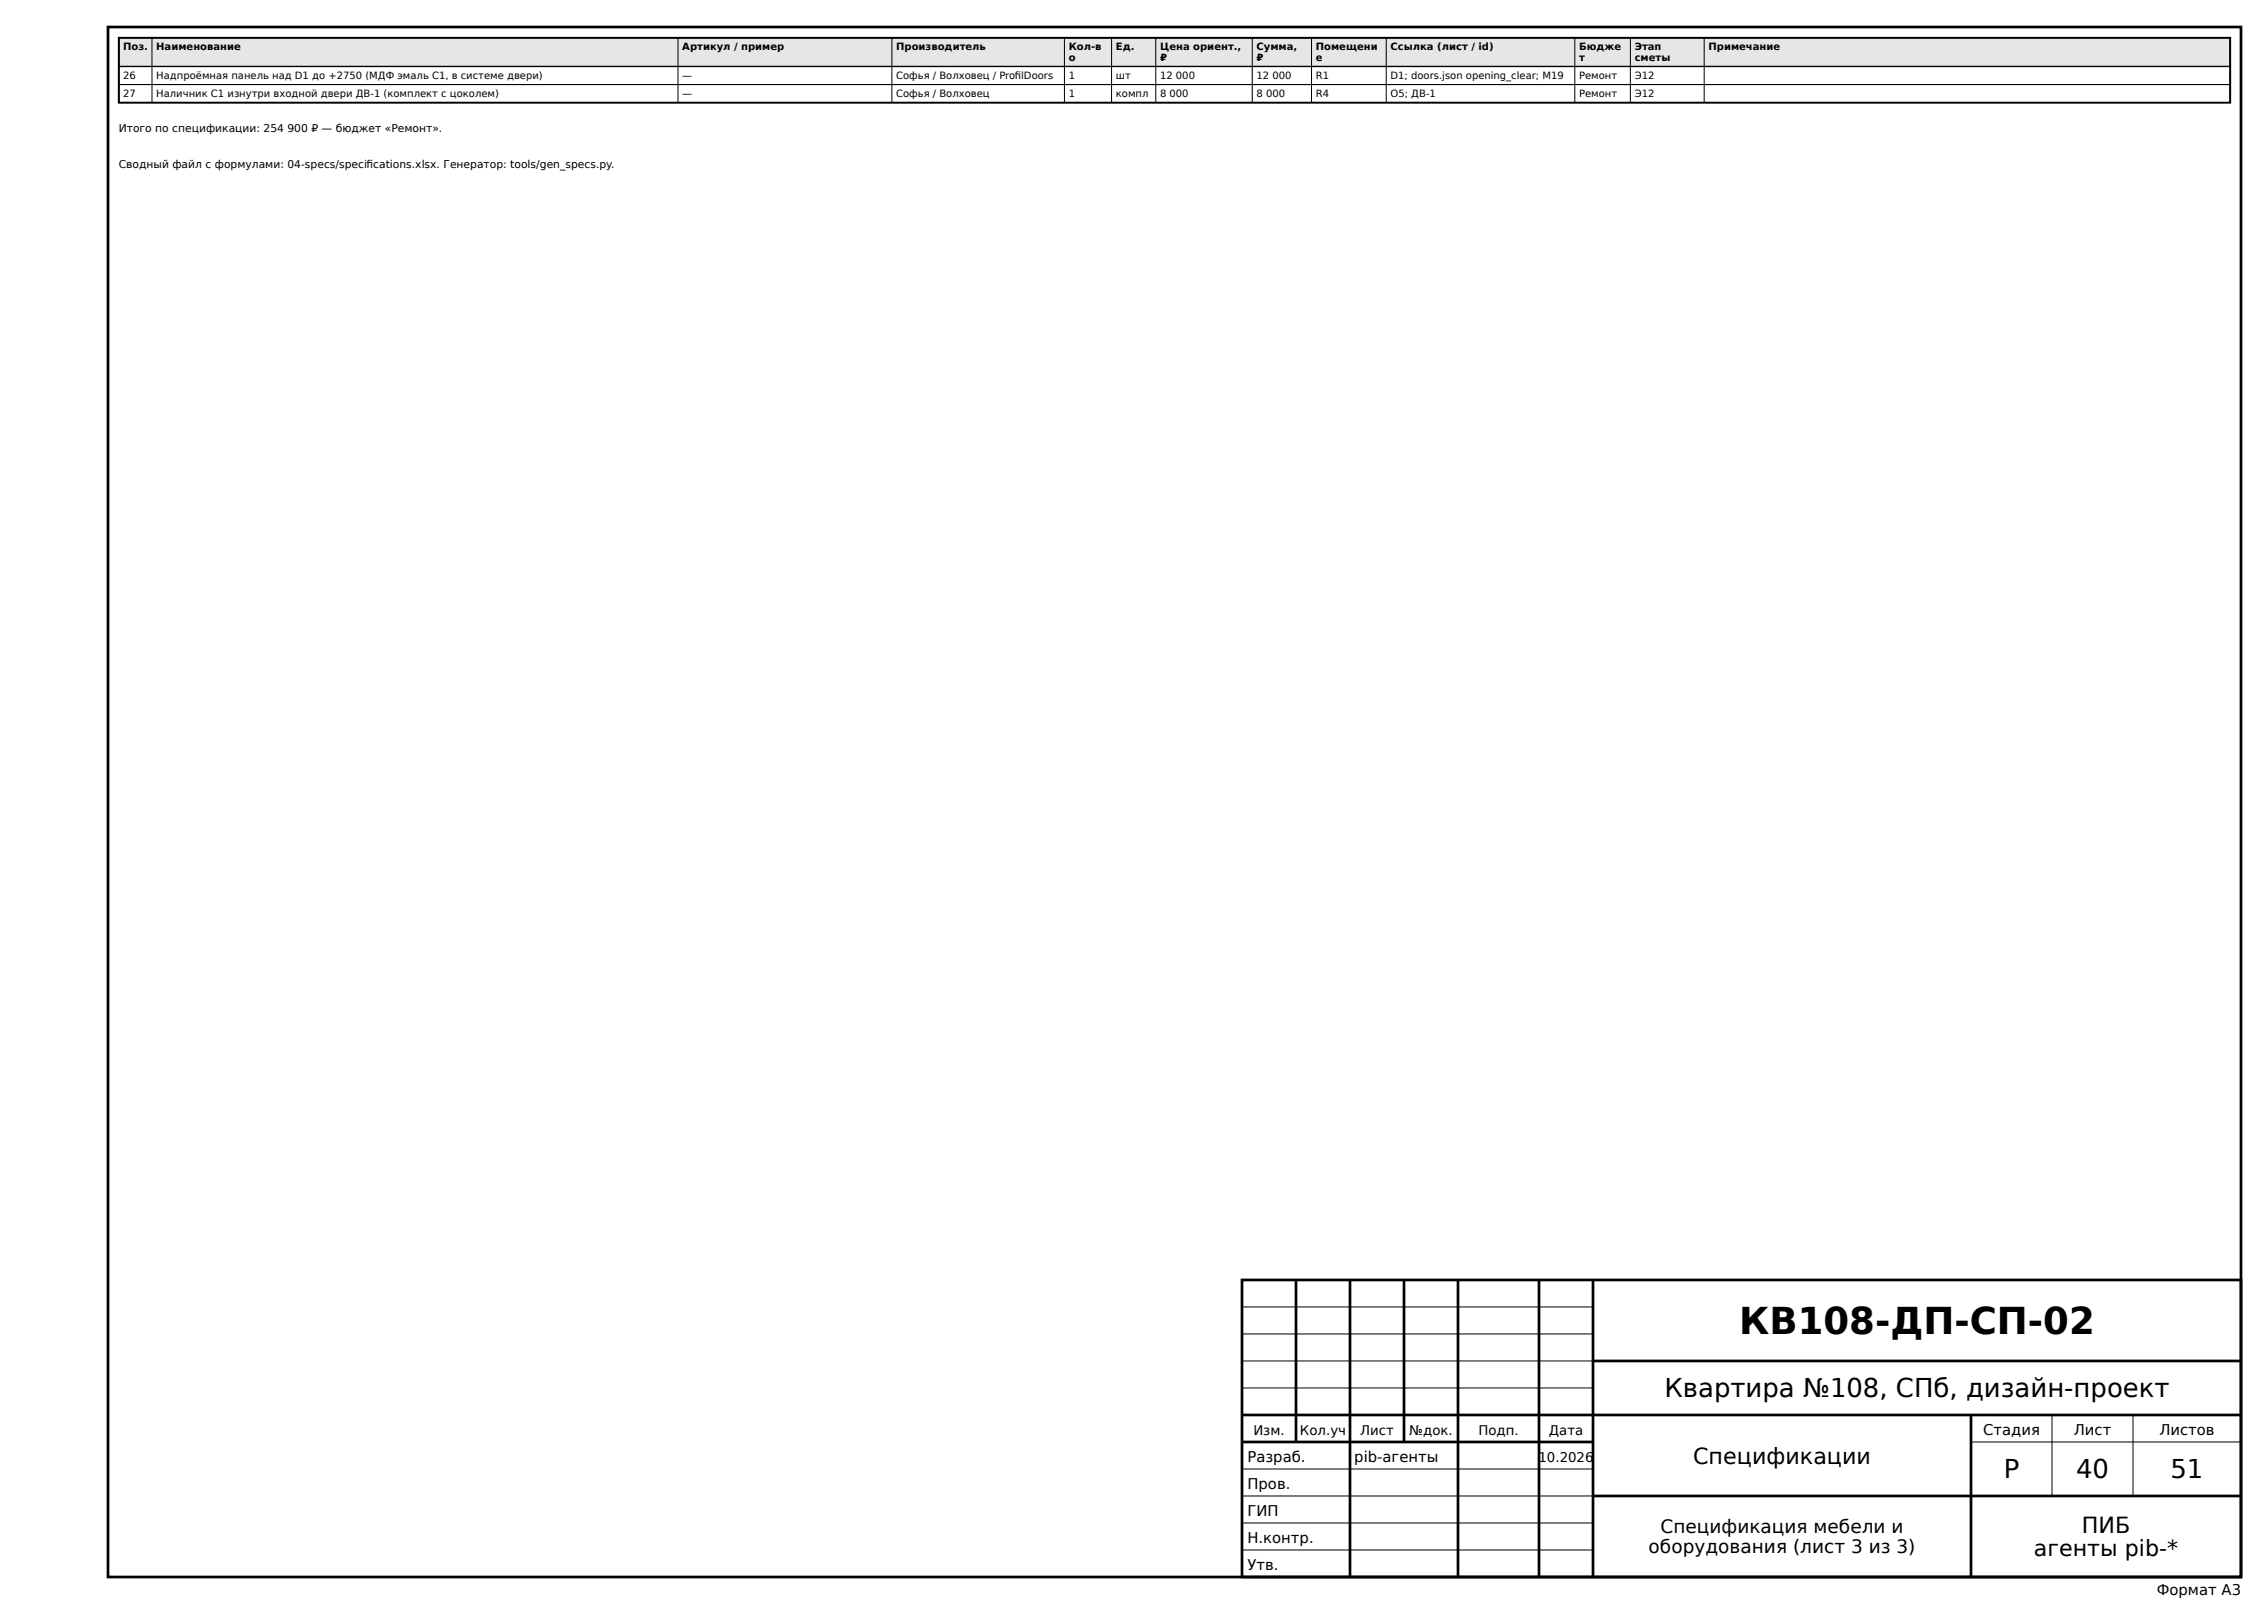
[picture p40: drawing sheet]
<svg xmlns="http://www.w3.org/2000/svg" width="420mm" height="297mm" viewBox="0 0 420 297" stroke-linecap="round" stroke-linejoin="round" font-family="sans-serif">
<defs><g id="words">
<text font-size="6.9" x="322.1" y="247">КВ108-ДП-СП-02</text>
<g font-size="4.8">
<text x="308.2" y="258.8">Квартира №108, СПб, дизайн-проект</text>
<text x="371.1" y="273.6">Р</text>
<text x="384.4" y="273.6">40</text>
<text x="401.9" y="273.6">51</text>
</g>
<g font-size="4.1">
<text x="313.5" y="271">Спецификации</text>
<text x="385.5" y="283.8">ПИБ</text>
<text x="376.6" y="288.2">агенты pib-*</text>
</g>
<g font-size="3.4">
<text x="305.3" y="287.6">оборудования (лист 3 из 3)</text>
<text x="307.5" y="283.9">Спецификация мебели и</text>
</g>
<g font-size="2.7">
<text x="367.2" y="265.8">Стадия</text>
<text x="384" y="265.8">Лист</text>
<text x="399.9" y="265.8">Листов</text>
<text x="231" y="270.7">Разраб.</text>
<text x="231" y="275.7">Пров.</text>
<text x="250.8" y="270.7">pib-агенты</text>
<text x="231" y="280.7">ГИП</text>
<text x="231" y="285.7">Н.контр.</text>
<text x="231" y="290.7">Утв.</text>
<text x="399.4" y="295.4">Формат A3</text>
</g>
<g font-size="2.5">
<text x="232.1" y="265.7">Изм.</text>
<text x="240.7" y="265.7">Кол.уч</text>
<text x="251.9" y="265.7">Лист</text>
<text x="261" y="265.7">№док.</text>
<text x="273.8" y="265.7">Подп.</text>
<text x="286.8" y="265.7">Дата</text>
<text x="284.9" y="270.7">10.2026</text>
</g>
<g font-size="2">
<text x="22" y="24.5">Итого по спецификации: 254 900 ₽ — бюджет «Ремонт».</text>
<text x="22" y="31.1">Сводный файл с формулами: 04-specs/specifcations.xlsx. Генератор: tools/gen_specs.py.</text>
<text x="67.9" y="31.1">i</text>
</g>
<g font-size="1.9">
<text x="22.8" y="9.4">Поз.</text>
<text x="28.9" y="9.4">Наименование</text>
<text x="126.4" y="9.4">Артикул / пример</text>
<text x="166" y="9.4">Производитель</text>
<text x="197.9" y="9.4">Кол-в</text>
<text x="197.9" y="11.3">о</text>
<text x="206.6" y="9.4">Ед.</text>
<text x="214.8" y="9.4">Цена ориент.,</text>
<text x="214.8" y="11.3">₽</text>
<text x="232.7" y="9.4">Сумма,</text>
<text x="232.7" y="11.3">₽</text>
<text x="243.7" y="9.4">Помещени</text>
<text x="243.7" y="11.3">е</text>
<text x="257.5" y="9.4">Ссылка (лист / id)</text>
<text x="292.4" y="9.4">Бюдже</text>
<text x="292.4" y="11.3">т</text>
<text x="302.7" y="9.4">Этап</text>
<text x="302.7" y="11.3">сметы</text>
<text x="316.4" y="9.4">Примечание</text>
<text x="22.8" y="14.7">26</text>
<text x="28.9" y="14.7">Надпроёмная панель над D1 до +2750 (МДФ эмаль C1, в системе двери)</text>
<text x="126.4" y="14.7">—</text>
<text x="166" y="14.7">Софья / Волховец / ProflDoors</text>
<text x="188" y="14.7">i</text>
<text x="197.9" y="14.7">1</text>
<text x="206.6" y="14.7">шт</text>
<text x="214.8" y="14.7">12 000</text>
<text x="232.7" y="14.7">12 000</text>
<text x="243.7" y="14.7">R1</text>
<text x="257.5" y="14.7">D1; doors.json opening_clear; M19</text>
<text x="292.4" y="14.7">Ремонт</text>
<text x="302.7" y="14.7">Э12</text>
<text x="22.8" y="18">27</text>
<text x="28.9" y="18">Наличник C1 изнутри входной двери ДВ-1 (комплект с цоколем)</text>
<text x="126.4" y="18">—</text>
<text x="166" y="18">Софья / Волховец</text>
<text x="197.9" y="18">1</text>
<text x="206.6" y="18">компл</text>
<text x="214.8" y="18">8 000</text>
<text x="232.7" y="18">8 000</text>
<text x="243.7" y="18">R4</text>
<text x="257.5" y="18">O5; ДВ-1</text>
<text x="292.4" y="18">Ремонт</text>
<text x="302.7" y="18">Э12</text>
</g>
</g></defs>
<path d="M22 7h391v5.3h-391z" fill="#e6e6e6"/>
<path d="M22 7h391v5.3h-391z" fill="none" stroke="#000" stroke-width=".25"/>
<g fill="none" stroke="#000" stroke-width=".19">
<path d="M22 12.3h391v3.4h-391zM22 15.7h391v3.3h-391zM22 7v12M28.1 7v12M125.6 7v12M165.2 7v12M197.1 7v12M205.8 7v12M214 7v12M231.9 7v12M242.9 7v12M256.7 7v12"/>
<path d="M291.6 7v12M301.9 7v12M315.6 7v12M413 7v12"/>
</g>
<path d="M22 7h391v12h-391z" fill="none" stroke="#000" stroke-width=".35"/>
<path d="M230 237h185v55h-185z" fill="#fff"/>
<g fill="none" stroke="#000" stroke-width=".5">
<path d="M20 5h395v287h-395zM230 237h185v55h-185zM240 237v30M250 237v55M260 237v30M270 237v55M285 237v55M295 237v55M295 252h120M230 262h185M230 267h65M295 277h120"/>
<path d="M365 262v30"/>
</g>
<path d="M230 257h65M230 252h65M230 247h65M230 242h65M230 277h65M230 272h65M365 267h50M380 262v15M395 262v15M230 287h65M230 282h65" fill="none" stroke="#000" stroke-width=".19"/>
<use href="#words"/>
</svg>
